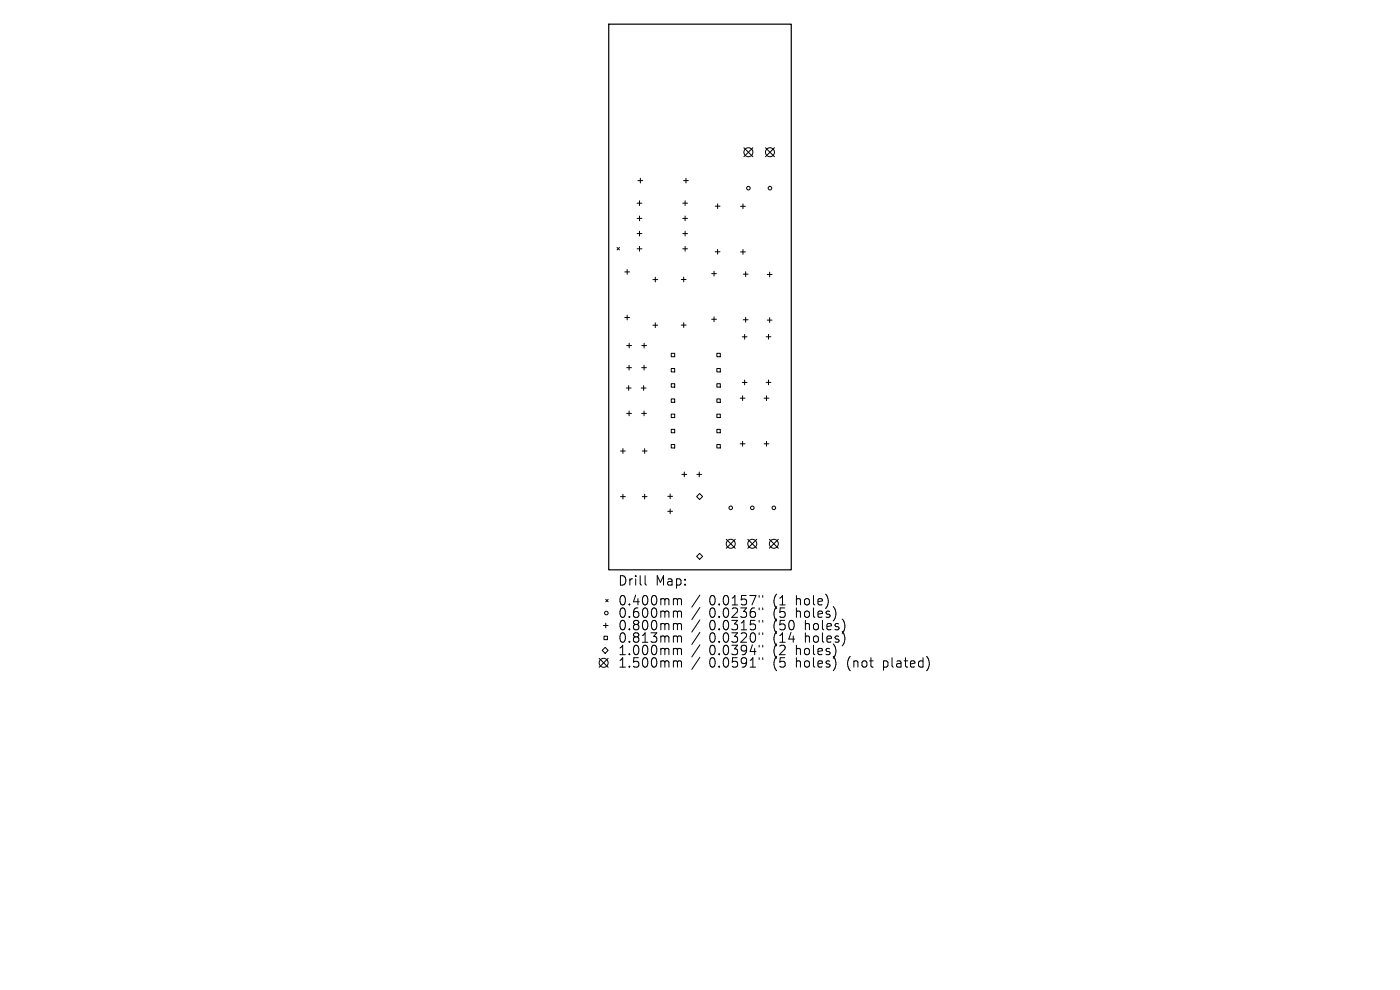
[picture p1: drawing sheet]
<svg xmlns="http://www.w3.org/2000/svg" width="297mm" height="210mm" viewBox="0 0 297 210" stroke-linecap="round" stroke-linejoin="round" font-family="sans-serif">
<defs><g id="words">
<g font-size="2.8">
<text x="131" y="124.5">Drill</text>
<text x="139" y="124.5">Map:</text>
<text x="131" y="128.7">0.400mm</text>
<text x="131" y="131.3">0.600mm</text>
<text x="150.5" y="128.7">0.0157&quot;</text>
<text x="150.5" y="131.3">0.0236&quot;</text>
<text x="164.2" y="128.7">(1</text>
<text x="164.2" y="131.3">(5</text>
<text x="169.1" y="128.7">hole)</text>
<text x="169.1" y="131.3">holes)</text>
<text x="131" y="134">0.800mm</text>
<text x="131" y="136.6">0.813mm</text>
<text x="150.5" y="134">0.0315&quot;</text>
<text x="150.5" y="136.6">0.0320&quot;</text>
<text x="164.2" y="134">(50</text>
<text x="164.2" y="136.6">(14</text>
<text x="171.1" y="134">holes)</text>
<text x="171.1" y="136.6">holes)</text>
<text x="131" y="139.3">1.000mm</text>
<text x="131" y="141.9">1.500mm</text>
<text x="150.5" y="139.3">0.0394&quot;</text>
<text x="150.5" y="141.9">0.0591&quot;</text>
<text x="164.2" y="139.3">(2</text>
<text x="164.2" y="141.9">(5</text>
<text x="169.1" y="139.3">holes)</text>
<text x="169.1" y="141.9">holes)</text>
<text x="180.2" y="141.9">(not</text>
<text x="188" y="141.9">plated)</text>
</g>
</g></defs>
<path d="M129.1 5.1h38.8v115.8h-38.8z" fill="none" stroke="#000" stroke-width=".25"/>
<g fill="none" stroke="#000" stroke-width=".21">
<path d="M135.3 38.3h1.1M135.8 37.8v1M145 38.3h1M145.5 37.8v1M157.8 31.3l1.9 1.9M159.7 31.3l-1.9 1.9M162.4 31.3l1.9 1.9M164.3 31.3l-1.9 1.9M130.9 52.5l.5 .5M131.4 52.5l-.5 .5M132.5 57.7h1.1M133.1 57.2v1"/>
<path d="M135.2 43.1h1M135.2 46.3h1M135.2 49.6h1M135.2 52.8h1M135.7 42.6v1M135.7 45.8v1M135.7 49v1.1M135.7 52.3v1M138.5 59.3h1M139 58.8v1M144.5 59.3h1M144.8 43.1h1.1"/>
<path d="M144.8 46.3h1.1M144.8 49.6h1.1M144.8 52.8h1.1M145 58.8v1M145.3 42.6v1M145.3 45.8v1M145.3 49v1.1M145.3 52.3v1M151 58h1M151.5 57.5v1.1M151.7 43.7h1M151.7 53.4h1"/>
<path d="M152.2 43.2v1M152.2 52.9v1M157.1 43.8h1M157.1 53.4h1M157.6 43.3v1M157.6 52.9v1M157.7 58.2h1M158.2 57.6v1.1M162.8 58.2h1M163.3 57.7v1M132.5 67.4h1.1M133 78h1"/>
<path d="M133 73.3h1M133.1 66.9v1M133.5 77.5v1M133.5 72.8v1M136.1 78h1M136.1 73.3h1.1M136.6 77.5v1M136.6 72.8v1M138.5 69h1M139 68.5v1M142.4 74.9h.7v.8h-.7zM142.4 78.2h.7v.7h-.7z"/>
<path d="M144.5 69h1M145 68.5v1M151 67.7h1M151.5 67.2v1M152.1 74.9h.7v.8h-.7zM152.1 78.2h.7v.7h-.7zM157.5 71.4h1M157.7 67.8h1M158 70.9v1.1M158.2 67.3v1M162.5 71.4h1M162.8 67.9h1"/>
<path d="M163 70.9v1M163.3 67.4v1M131.6 95.7h1.1M132.2 95.2v1M132.9 82.3h1M133 87.7h1M133.4 81.8v1M133.5 87.2v1M136 82.3h1.1M136.1 87.7h1M136.3 95.7h1M136.5 81.8v1"/>
<path d="M136.6 87.2v1M136.8 95.2v1M142.4 81.4h.7v.7h-.7zM142.4 84.6h.7v.8h-.7zM142.4 87.8h.7v.8h-.7zM142.4 91.1h.7v.7h-.7zM142.4 94.3h.7v.7h-.7zM152.1 81.4h.7v.7h-.7zM152.1 84.6h.7v.8h-.7zM152.1 87.8h.7v.8h-.7zM152.1 91.1h.7v.7h-.7zM152.1 94.3h.7v.7h-.7z"/>
<path d="M157 84.5h1M157 94.1h1M157.5 81.1h1M157.5 84v1M157.5 93.6v1.1M158 80.6v1M162.1 84.5h1M162.1 94.1h1M162.5 81.1h1M162.6 84v1M162.6 93.6v1.1M163 80.6v1"/>
<path d="M131.6 105.3h1.1M132.2 104.8v1.1M136.3 105.3h1M136.8 104.8v1.1M141.7 105.3h1M141.7 108.5h1M142.2 104.8v1M142.2 108v1M144.7 100.6h1M145.2 100.1v1M147.8 105.3l.6-.6 .7 .6-.7 .7zM147.8 118l.6-.6 .7 .6-.7 .7z"/>
<path d="M147.8 100.6h1.1M148.3 100.1v1M154.1 114.4l1.9 1.9M156 114.4l-1.9 1.9M158.6 114.4l1.9 1.9M160.5 114.4l-1.9 1.9M163.2 114.4l1.9 1.9M165.1 114.4l-1.9 1.9M127.1 139.7l1.9 1.9M128 132.7h1M128.1 135h.8v.7h-.8zM128.4 137.3l.6 .7-.6 .6-.7-.6z"/>
<path d="M128.5 127.2l.5 .5M128.5 132.2v1M129 127.2l-.5 .5M129 139.7l-1.9 1.9M136.9 122.1v1.7l.2 .3M143.1 127h.3l.3 .3M143.1 129.6h.3l.3 .3M143.1 132.3h.3l.3 .3M143.1 134.9h.3l.3 .3M143.1 137.5h.3l.3 .3M143.7 127.3l.3-.3 .5 .1 .1 1.2M143.7 127.3v1"/>
<path d="M143.7 129.9v1.1M143.7 132.6v1M143.7 135.2v1M143.7 137.8v1.1M143.7 129.9l.3-.3 .5 .1 .1 1.3M143.7 132.6l.3-.3 .5 .1 .1 1.2M143.7 135.2l.3-.3 .5 .1 .1 1.2M143.7 137.8l.3-.3 .5 .1 .1 1.3M148.5 126.2l-1.7 2.6M148.5 128.9l-1.7 2.5M148.5 131.5l-1.7 2.6M148.5 134.1l-1.7 2.6"/>
<path d="M148.5 136.8l-1.7 2.6M148.5 139.4l-1.7 2.6M161 126.3v.4M161 129v.3M161 131.6v.4M161 134.2v.4M161 136.9v.4M161 139.5v.4M161.8 126.3v.4M161.8 129v.3M161.8 131.6v.4M161.8 134.2v.4"/>
<path d="M161.8 136.9v.4M161.8 139.5v.4M143.1 140.2h.3l.3 .3M143.7 140.5v1M143.7 140.5l.3-.3 .5 .1 .1 1.2"/>
<circle cx="158.8" cy="32.3" r=".95"/>
<circle cx="158.8" cy="39.9" r=".38"/>
<circle cx="163.3" cy="32.3" r=".95"/>
<circle cx="163.3" cy="39.9" r=".38"/>
<circle cx="155" cy="115.4" r=".95"/>
<circle cx="155" cy="107.7" r=".38"/>
<circle cx="159.6" cy="115.4" r=".95"/>
<circle cx="159.6" cy="107.7" r=".38"/>
<circle cx="164.2" cy="107.7" r=".38"/>
<circle cx="164.2" cy="115.4" r=".95"/>
<circle cx="128.6" cy="130" r=".38"/>
<circle cx="128.1" cy="140.6" r=".95"/>
</g>
<use href="#words"/>
</svg>
